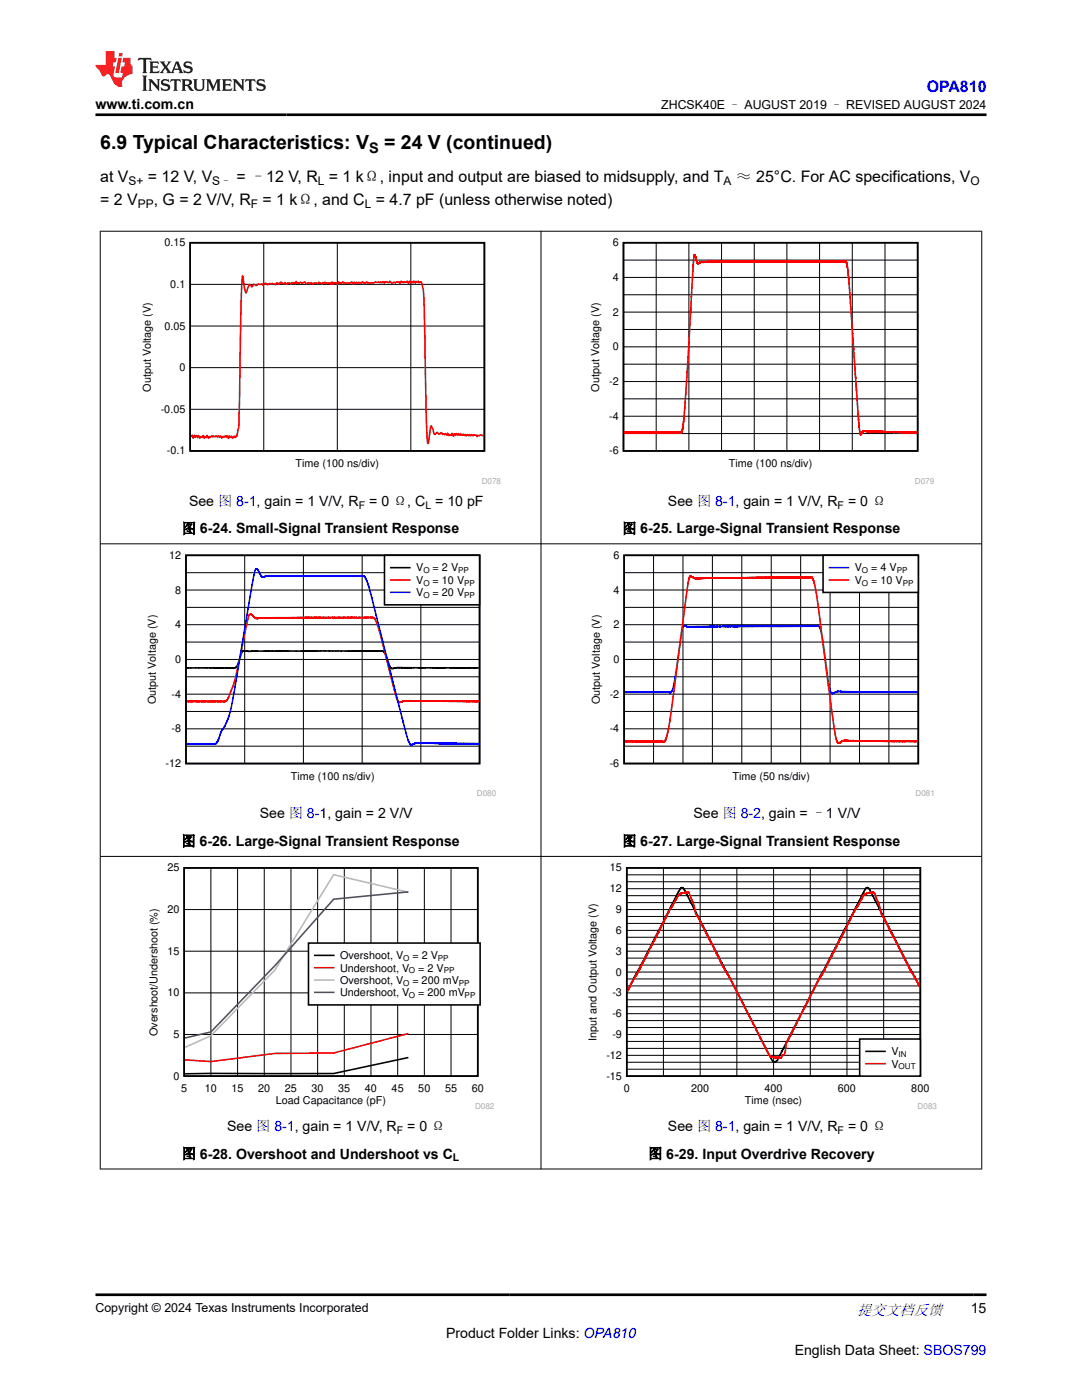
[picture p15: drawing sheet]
<svg xmlns="http://www.w3.org/2000/svg" width="216mm" height="279mm" viewBox="0 0 216 279" stroke-linecap="round" stroke-linejoin="round" font-family="sans-serif">
<defs><g id="words">
<g font-size="3.9">
<text x="20" y="29.8">6.9 Typical Characteristics: V</text>
<text x="76.7" y="29.8">= 24 V (continued)</text>
</g>
<text font-size="3.2" fill="#00f" x="184.9" y="18.3">OPA810</text>
<g font-size="3.2">
<text x="20" y="36.3">at V</text>
<text x="20" y="40.8">= 2 V</text>
<text x="29.5" y="36.3">= 12 V, V</text>
<text x="30.7" y="40.8">, G = 2 V/V, R</text>
<text x="47.2" y="36.3">= –12 V, R = 1 kΩ, input and output are biased to midsupply, and T</text>
<text x="52.4" y="40.8">= 1 kΩ, and C = 4.7 pF (unless otherwise noted)</text>
<text x="146.9" y="36.3">≈ 25°C. For AC specifications, V</text>
</g>
<text font-size="3" fill="#00f" x="171" y="262.4">提交文档反馈</text>
<text font-size="2.9" x="73.6" y="30.6">S</text>
<g font-size="2.8">
<text x="19" y="21.7">www.ti.com.cn</text>
<text x="37.7" y="100.9">See 图 8-1, gain = 1 V/V, R</text>
<text x="73.7" y="100.9">= 0 Ω, C = 10 pF</text>
<text x="133.3" y="100.9">See 图 8-1, gain = 1 V/V, R</text>
<text x="169.2" y="100.9">= 0 Ω</text>
<text x="36.3" y="106.4">图 6-24. Small-Signal Transient Response</text>
<text x="124.2" y="106.4">图 6-25. Large-Signal Transient Response</text>
<text x="51.8" y="163.3">See 图 8-1, gain = 2 V/V</text>
<text x="138.4" y="163.3">See 图 8-2, gain = –1 V/V</text>
<text x="36.2" y="168.8">图 6-26. Large-Signal Transient Response</text>
<text x="124.2" y="168.8">图 6-27. Large-Signal Transient Response</text>
<text x="45.3" y="225.7">See 图 8-1, gain = 1 V/V, R</text>
<text x="81.3" y="225.7">= 0 Ω</text>
<text x="133.3" y="225.7">See 图 8-1, gain = 1 V/V, R</text>
<text x="169.2" y="225.7">= 0 Ω</text>
<text x="36.3" y="231.2">图 6-28. Overshoot and Undershoot vs C</text>
<text x="129.3" y="231.2">图 6-29. Input Overdrive Recovery</text>
<text x="193.7" y="262.1">15</text>
<text x="89" y="266.9">Product Folder Links: OPA810</text>
<text x="158.6" y="270.3">English Data Sheet: SBOS799</text>
</g>
<g font-size="2.5">
<text x="131.9" y="21.8">ZHCSK40E – AUGUST 2019 – REVISED AUGUST 2024</text>
<text x="19" y="261.8">Copyright © 2024 Texas Instruments Incorporated</text>
</g>
<g font-size="2.4">
<text x="25.6" y="36.9">S+</text>
<text x="27.5" y="41.5">PP</text>
<text x="42.4" y="36.9">S–</text>
<text x="50.1" y="41.5">F</text>
<text x="63.4" y="36.9">L</text>
<text x="72.8" y="41.5">L</text>
<text x="144.4" y="36.9">A</text>
<text x="193.6" y="36.9">O</text>
</g>
<g font-size="2.2">
<text x="32.8" y="49.1">0.15</text>
<text x="122.3" y="49.1">6</text>
<text x="34" y="57.5">0.1</text>
<text x="122.3" y="56.1">4</text>
<text x="32.8" y="65.8">0.05</text>
<text x="122.3" y="63">2</text>
<text x="122.3" y="69.9">0</text>
<text x="35.8" y="74.1">0</text>
<text x="121.5" y="76.9">-2</text>
<text x="30.1" y="78.1" transform="rotate(-90 30.1 78.1)">Output Voltage (V)</text>
<text x="32.1" y="82.4">-0.05</text>
<text x="119.6" y="78.1" transform="rotate(-90 119.6 78.1)">Output Voltage (V)</text>
<text x="121.5" y="83.8">-4</text>
<text x="33.3" y="90.7">-0.1</text>
<text x="59" y="93.2">Time (100 ns/div)</text>
<text x="121.5" y="90.7">-6</text>
<text x="145.4" y="93.2">Time (100 ns/div)</text>
<text x="33.8" y="111.5">12</text>
<text x="122.4" y="111.5">6</text>
<text x="35" y="118.5">8</text>
<text x="83" y="114.1">V</text>
<text x="83" y="116.5">V</text>
<text x="83" y="119">V</text>
<text x="86.3" y="114.1">= 2 V</text>
<text x="86.3" y="116.5">= 10 V</text>
<text x="86.3" y="119">= 20 V</text>
<text x="122.4" y="118.5">4</text>
<text x="170.6" y="114.1">V</text>
<text x="170.6" y="116.5">V</text>
<text x="173.9" y="114.1">= 4 V</text>
<text x="173.9" y="116.5">= 10 V</text>
<text x="35" y="125.4">4</text>
<text x="122.4" y="125.4">2</text>
<text x="35" y="132.3">0</text>
<text x="122.4" y="132.3">0</text>
<text x="31.1" y="140.5" transform="rotate(-90 31.1 140.5)">Output Voltage (V)</text>
<text x="34.2" y="139.2">-4</text>
<text x="119.7" y="140.5" transform="rotate(-90 119.7 140.5)">Output Voltage (V)</text>
<text x="121.7" y="139.2">-2</text>
<text x="34.2" y="146.2">-8</text>
<text x="121.7" y="146.2">-4</text>
<text x="33" y="153.1">-12</text>
<text x="58" y="155.6">Time (100 ns/div)</text>
<text x="121.7" y="153.1">-6</text>
<text x="146.1" y="155.6">Time (50 ns/div)</text>
<text x="33.4" y="173.9">25</text>
<text x="121.7" y="173.9">15</text>
<text x="121.7" y="178.1">12</text>
<text x="33.4" y="182.2">20</text>
<text x="122.9" y="182.2">9</text>
<text x="33.4" y="190.5">15</text>
<text x="67.9" y="191.4">Overshoot, V</text>
<text x="82.3" y="191.4">= 2 V</text>
<text x="122.9" y="190.5">3</text>
<text x="122.9" y="186.4">6</text>
<text x="67.9" y="193.9">Undershoot, V</text>
<text x="67.9" y="196.4">Overshoot, V</text>
<text x="82.3" y="196.4">= 200 mV</text>
<text x="83.5" y="193.9">= 2 V</text>
<text x="122.9" y="194.7">0</text>
<text x="33.4" y="198.9">10</text>
<text x="67.9" y="198.8">Undershoot, V</text>
<text x="83.5" y="198.8">= 200 mV</text>
<text x="122.2" y="203">-6</text>
<text x="122.2" y="198.9">-3</text>
<text x="31.4" y="206.8" transform="rotate(-90 31.4 206.8)">Overshoot/Undershoot (%)</text>
<text x="34.6" y="207.2">5</text>
<text x="119" y="207.7" transform="rotate(-90 119 207.7)">Input and Output Voltage (V)</text>
<text x="122.2" y="207.2">-9</text>
<text x="34.6" y="215.5">0</text>
<text x="121" y="215.5">-15</text>
<text x="121" y="211.3">-12</text>
<text x="177.9" y="210.6">V</text>
<text x="177.9" y="213">V</text>
<text x="36.2" y="217.9">5</text>
<text x="40.9" y="217.9">10</text>
<text x="46.2" y="217.9">15</text>
<text x="51.5" y="217.9">20</text>
<text x="55" y="220.4">Load Capacitance (pF)</text>
<text x="56.9" y="217.9">25</text>
<text x="62.2" y="217.9">30</text>
<text x="67.5" y="217.9">35</text>
<text x="72.8" y="217.9">40</text>
<text x="78.2" y="217.9">45</text>
<text x="83.5" y="217.9">50</text>
<text x="88.8" y="217.9">55</text>
<text x="94.1" y="217.9">60</text>
<text x="124.5" y="217.9">0</text>
<text x="137.9" y="217.9">200</text>
<text x="148.6" y="220.4">Time (nsec)</text>
<text x="152.6" y="217.9">400</text>
<text x="167.2" y="217.9">600</text>
<text x="181.8" y="217.9">800</text>
</g>
<g font-size="2.1">
<text x="71.6" y="101.5">F</text>
<text x="84.9" y="101.5">L</text>
<text x="167.1" y="101.5">F</text>
<text x="79.2" y="226.3">F</text>
<text x="167.1" y="226.3">F</text>
<text x="90.4" y="231.8">L</text>
</g>
<g font-size="1.6" fill="#a8a8a8">
<text x="96.1" y="96.6">D078</text>
<text x="182.6" y="96.6">D079</text>
<text x="95.2" y="159">D080</text>
<text x="182.7" y="158.9">D081</text>
<text x="94.8" y="221.3">D082</text>
<text x="183.1" y="221.3">D083</text>
</g>
<g font-size="1.6">
<text x="84.5" y="114.4">O</text>
<text x="84.5" y="116.9">O</text>
<text x="84.5" y="119.3">O</text>
<text x="91.4" y="114.4">PP</text>
<text x="92.6" y="116.9">PP</text>
<text x="92.6" y="119.3">PP</text>
<text x="172" y="114.4">O</text>
<text x="172" y="116.9">O</text>
<text x="179" y="114.4">PP</text>
<text x="180.1" y="116.9">PP</text>
<text x="80.4" y="191.8">O</text>
<text x="87.4" y="191.8">PP</text>
<text x="80.4" y="196.7">O</text>
<text x="81.6" y="194.3">O</text>
<text x="88.5" y="194.3">PP</text>
<text x="91.5" y="196.7">PP</text>
<text x="81.6" y="199.2">O</text>
<text x="92.7" y="199.2">PP</text>
<text x="179.3" y="211">IN</text>
<text x="179.3" y="213.4">OUT</text>
</g>
</g></defs>
<path d="M37.9 48.4h58.8v41.6h-58.8zM124.4 48.4h58.7v41.6h-58.7zM37.1 110.8h58.6v41.6h-58.6zM37.3 133.3h9.5l.5-.3 .9-2.7 .3-.4h.2l1 .1 26.6-.1 .5 .3 .9 2.7 .5 .5 1.3-.2 16 .1" fill="none" stroke="#000" stroke-width=".31"/>
<g fill="none" stroke="#000" stroke-width=".2">
<path d="M37.9 56.8h58.8M52.6 48.4v41.6M67.3 48.4v41.6M82 48.4v41.6M124.4 58.8h58.7M124.4 55.4h58.7M124.4 51.9h58.7M130.9 48.4v41.6M137.5 48.4v41.6M144 48.4v41.6M150.5 48.4v41.6M157 48.4v41.6"/>
<path d="M163.5 48.4v41.6M170.1 48.4v41.6M176.6 48.4v41.6M37.9 73.4h58.8M37.9 65.1h58.8M124.4 79.6h58.7M124.4 76.1h58.7M124.4 72.7h58.7M124.4 69.2h58.7M124.4 65.8h58.7M124.4 62.3h58.7M37.9 81.7h58.8"/>
<path d="M124.4 86.5h58.7M124.4 83.1h58.7M37.1 117.8h58.6M37.1 114.3h58.6M48.8 110.8v41.6M60.5 110.8v41.6M72.3 110.8v41.6M84 110.8v41.6M37.1 138.5h58.6M37.1 135.1h58.6M37.1 131.6h58.6M37.1 128.1h58.6"/>
<path d="M37.1 124.7h58.6M37.1 121.2h58.6M37.1 148.9h58.6M37.1 145.5h58.6M37.1 142h58.6"/>
</g>
<path d="M96.5 86.9l-.7-.1-.2 .2-.3-.1-.1 .3-.2-.4-.3 .1-.1-.2-.3 .2-.1-.2-.3 .3-.2-.3-.3 .2-.1-.2-.3 .3-.2-.3-.3 .2-.1-.3-.2 .3-.2-.3-.3 .2-.2-.3-.1 .3-.3-.3-.2 .4-.3-.4-.1 .6-.3-.6-.1 .4-.3-.2-.2 .2-.3-.4-.1 .3-.3-.3-.2 .3-.3-.2-.1 .1-.2-.4-.3 .3-.1-.1-.1 .1-.3-.3h-.2l-.3 .4h-.1l-.6-1.7-.2 .1-.4 3.1-.2 .3-.2-4.9-.5-23.5a11.7 11.7 0 0 0-.6-3.8l-.4 .1-.1-.3-.3 .2-.2-.2-.1 .4-.3-.4-.2 .4-.1-.3-.3 .3-.3-.4-.2 .5-.3-.5-.1 .3-.3-.2-.1 .2-.6-.3-.3 .5-.2-.3-.3 .1-.1-.2-.3 .3-.3-.2-.3 .2-.6-.4-.1 .3-.3-.1-.5-.1-.1 .3-.3-.3-.1 .2-.3-.1-.2 .1-.9-.1-.4 .2-.3-.1-.1 .1-.5-.1-.1 .1-.3-.3-.2 .3-.1-.1-.3 .2-.3-.4-.4 .3-.3-.2-.2 .2-.3-.2-.3 .2-.1-.2-.3 .3-.2-.3a1.77 1.77 0 0 1-1.4 .2h-.2l-.3-.2-.1 .3-.3-.2-.2 .2-.1-.3-.3 .4-.1-.2-.3 .1-.3-.2-.2 .4-.1-.5-.2 .1-.1 .3-.2-.2-.7 .1-.3-.3-.1 .2-.3-.1-.2 .3-.3-.2-.1 .1-.2-.3-.3 .3-.3-.2-.4 .1-.1 .2-.3-.3-.2 .2-.4-.2-.5 .2-.3-.3-.5 .3-.3-.3-.3 .3-.2-.2-.1 .2-.3-.4-.2 .4-.3-.2-.1 .1-.1-.1-.3 .3-.3-.2h-.3l-.3 .3-.3-.4-.3 .2h-.3l-.1-.3-.6 .4-.3-.3-.3 .4-.3-.1a.36 .36 0 0 0-.6 0l-.3-.1-.4 .2-.3-.3-.5 .1-.1 .4-.3-.3h-.6l-.6 .3-.4-.3-.3 .6-.2-.3h-.1l-.3-.2-.6 1.7a8.1 8.1 0 0 1-.6-3.1l-.1-.4a410.7 410.7 0 0 0-.6 25.5l-.2 4.9-.4 1.8-.2-.1-.1 .2-.1-.2h-.2l-.1 .3-.3-.4-.3 .2-.2-.2-.1 .5-.3-.6-.2 .3-.1-.2-.3 .3-.1-.2h-.2l-.1 .4-.3-.5-.2 .3-.3-.3-.1 .2-.3-.2-.2 .2-.3-.2-.1 .2-.1-.2-.3 .3-.3-.2-.2 .4-.3-.6-.1 .4-.3-.1-.2 .3-.1-.6-.3 .4-.2-.2-.2 .4-.3-.6-.2 .5-.1-.5-.3 .4-.2-.5-.3 .6-.1-.5-.3 .3M124.6 86.3l.7-.1v.2l.1-.2 .2 .1 .1-.1 .1 .1 .1-.1v.1v-.1v.2l.3-.2 .1 .1v-.1l.2 .1 .1-.1v.1l.1-.1v.1l.2-.1v.2l.2-.2v.1v-.1l.2 .1 .2-.1v.2l.1-.2 .1 .2v-.2l.1 .1 .1-.1 .2 .2 .1-.2v.1l.1-.1 .2 .1v-.1l.2 .1v-.1l.1 .2 .1-.2v.1l.1-.1 .2 .1v-.1l.1 .2v-.2h.2v.1l.2-.1 .6 .1v-.1l.1 .1 .1-.1v.1l.1-.1v.1l.4-.1v.2v-.2l.1 .1 .1-.1 .1 .2v-.2l.2 .1 .1-.1 .1 .2 .2-.2 .1 .1v-.1v.1v-.1l.3 .1v-.1v.1l.2-.1 .1 .1v-.1l.1 .1v-.1l.3 .1v-.1v.1l.2-.1v.1v-.1l.1 .1 .1-.1 .1 .2 .1-.2 .1 .1 .1-.1v.1l.2-.1v.1l.2-.1v.1v-.1l.1 .1 .2-.1v.1l.1-.1 .1 .1v-.1l.2 .1v-.1v.1l.1-.1 .1 .1v-.1l.2 .1 .3-.1v.1v-.1l.3 .1v-.1v.2l.2-.3 .5-4.5 1.7-28.7 .3-2 .2 .4v-.1l.3 1.3 .2 .1 .6-.4v.2l.1-.2 .4 .2v-.2v.2l.3-.2 .1 .1v-.1l.2 .1v-.1l.4 .1 .1-.1v.1v-.1l.1 .1v-.1l.1 .1 .2-.1v.1v-.1v.1l.1-.1 .1 .1 .1-.1 .2 .1v-.1l.1 .1 .3-.1 .1 .1v-.1l.1 .1v-.1l.1 .1 .2-.1v.1l.3-.2v.2l.2-.1v.1v-.2l.1 .2v-.2v.2v-.2l.3 .2 .1-.2 .1 .2 .2-.2 .1 .2v-.2l.2 .2 .2-.2v.2v-.2v.2l.1-.2 .1 .2 .1-.2v.2l.1-.2v.2l.1-.2 .4 .1v-.1l.1 .2v-.2l.5 .1v-.1l.4 .1v-.1l.1 .2v-.2v.2l.5-.2 .1 .2 .1-.2 .2 .2 .1-.2 .1 .1v-.1h.2v.1l.3-.1v.1l.6-.1 .1 .2 .2-.2v.1l.1-.1 .1 .1v-.1l.2 .1v-.1l.1 .1v-.1l.2 .1 .2-.1v.1l.1-.1v.1l.2-.1 .1 .1 .1-.1v.1h.3l.1-.1 .2 .1v-.1l.2 .1v-.1l.1 .1 .5-.1v.1v-.1v.1l.3-.1 .3 .1v-.1l.1 .1 .3-.1v.1l.1-.1v.1v-.1l.1 .1v-.1l.1 .1 .9-.1 .2 .2v-.2l.3 .1 .2-.1 .1 .1 .2-.1 .1 .2 .1-.2 .1 .1 .1-.1v.1v-.1v.2v-.2l.1 .1 .2-.1 .1 .2 .1-.2v.1l.3-.1 .2 .1v-.1l.1 .1v-.1v.1l.2-.1v.2l.1-.2v.1l.2-.1 .1 .1v-.1l.1 .1 .3-.1 .1 .1 .1-.1v.1l.2-.1 .1 .1v-.1v.2l.2-.2v.1v-.1v.1h.3v-.1l.1 .1 .1-.1v.2l.1-.2 .2 .1v-.1v.1l.2-.1v.1l.1-.1v.1h.2v-.1l.2 .1v-.1v.2l.1-.2v.1l.2-.1v.2l.1-.2v.2v-.2l.1 .1 .2-.1v.2l.1-.2 .2 .1v-.1l.1 .2v-.2l.1 .2 .1-.2 .2 .2v-.2l.1 .2v-.2l.1 .1v-.1h.2l.1 .2v-.2v.2l.2-.2 .1 .1v-.1l.1 .2v-.2l.1 .1v-.1l.3 .2v-.2v.2l.2-.2 .2 .1v-.1l.1 .2 .1-.2v.2l.1-.2 .2 .2v-.2l.1 .2v-.2l.1 .2 .2-.2v.1h.2v-.1l.2 .2 .1-.2v.1l.1-.1 .1 .2 .1-.2v.2l.2-.2v.1l.3-.1v.2l.2-.2 .1 .1 .1-.1 .1 .2v-.2l.1 .2 .1-.2 .1 .2v-.2l.2 .2v-.2l.1 .2v-.2l.2 .2v-.2v.2l.4-.2 .1 .2 .1-.2v.2l.1-.2 .2 .2 .2-.2v.2l.1-.2 .1 .2v-.2v.2l.1-.2v.2l.1-.2 .2 .2 .1-.2 .3 1.2 .3 2.9 1.8 26.3 .5 4.2 .2-.1 .3-.6 .4 .1v-.2l.2 .2v-.1l.2 .1 .1-.1 .3 .2 .1-.1v.1v-.2l.4 .2 .1-.1v.1v-.1l.1 .1 .3-.1 .1 .1v-.1v.1l.1-.1 .2 .1 .1-.1 .2 .1v-.1l.2 .2v-.2l.3 .2 .1-.2 .1 .1 .1-.1 .2 .1 .1-.1 .1 .2 .2-.2 .2 .2v-.2v.2v-.2l.3 .2 .1-.1 .2 .1v-.2v.2l.3-.1 .1 .1v-.1v.1v-.1l.5 .1v-.1l.1 .1v-.1l.1 .1 .1-.1 .4 .1 .2-.1v.1v-.1v.1l.1-.1 .1 .1 .2-.1v.1v-.1v.1l.1-.1 .2 .1 .1-.1 .2 .1v-.1l.1 .1v-.1l.1 .1v-.1v.1l.2-.1 .3 .1v-.1l.1 .1 .2-.1 .1 .1v-.1l.2 .1v-.1v.1l.1-.1 .3 .1 .1-.1 .1 .1v-.1v.1l.2-.1v.1v-.1v.1l.1-.1 .2 .1 .1-.1v.1l.1-.1v.1h.3M37.3 140h7.6l.4-.3 1.5-3.8 2.6-12 .3-1.1 .3-.2h.2l.7 .7 .4 .1 2.4-.1 20.8-.1 .4 .6 .7 1.8 3.2 12.6 .4 1.4 .4 .5 1.4-.3 14.5 .2" fill="none" stroke="#f00" stroke-width=".31"/>
<path d="M95.5 148.4l-12.1-.1-1.3 .4-.4-.4-1-3.1-6.8-27.1-.6-1.9-.6-1.2-.4-.1h-18.5l-1.3 .2-.4-.2-.6-1.2-.4-.2-.3 .6-.5 2.7-3.9 22.8-.5 2.5-.5 1.7-.6 1.3-.6 .8-.7 2-.4 .5h-5.8" fill="none" stroke="#00f" stroke-width=".31"/>
<path d="M76.7 110.8h19v9.9h-19z" fill-rule="evenodd" fill="#fff"/>
<path d="M76.7 110.8h19v9.9h-19zM78 113.3h3.8M124.5 110.8h58.7v41.6h-58.7z" fill="none" stroke="#000" stroke-width=".31"/>
<path d="M78 115.8h3.8M183.1 147.9h-11.8l-1-.1v.1l-.2-.1-.2 .1-1.4-.2-1.1 .6-.3-.2-.3-1-.5-2.8-3.2-24.6-.6-3.2-.5-1.3-.9 .1-.7-.1-18.6 .1-3 .2-1-.6-.3 .5-.2 .9-3.6 27.4-.8 3.9-.4 .5-.5-.2h-7.3" fill="none" stroke="#f00" stroke-width=".31"/>
<path d="M78 118.2h3.8M124.7 138.1l9.1 .1 .2-.1 .3-.9 .4-2.1 1.3-9 .3-1 .2-.2 1 .3 6.7-.2h18.7l.4-.1 .4 .6 .3 1.2 1.4 9.9 .3 1.3 .3 .5 1.4-.4 15.7 .1" fill="none" stroke="#00f" stroke-width=".31"/>
<g fill="none" stroke="#000" stroke-width=".2">
<path d="M124.5 117.8h58.8M124.5 114.3h58.8M130.4 110.8v41.6M136.3 110.8v41.6M142.2 110.8v41.6M148 110.8v41.6M153.9 110.8v41.6M159.8 110.8v41.6M165.6 110.8v41.6M171.5 110.8v41.6M177.4 110.8v41.6M124.5 138.5h58.8"/>
<path d="M124.5 135.1h58.8M124.5 131.6h58.8M124.5 128.1h58.8M124.5 124.7h58.8M124.5 121.2h58.8M124.5 148.9h58.8M124.5 145.5h58.8M124.5 142h58.8"/>
</g>
<path d="M164.2 110.8h19v7.4h-19z" fill-rule="evenodd" fill="#fff"/>
<path d="M164.2 110.8h19v7.4h-19zM36.8 173.2h58.5v41.6h-58.5zM81.5 211.1l-14.9 3.1-29.7 .1" fill="none" stroke="#000" stroke-width=".31"/>
<path d="M165.5 113.3h3.8" fill="none" stroke="#00f" stroke-width=".31"/>
<path d="M165.5 115.7h3.8M81.5 206.3l-14.9 3.9h-11.7l-12.8 1.7-5.2-.4" fill="none" stroke="#f00" stroke-width=".31"/>
<g fill="none" stroke="#000" stroke-width=".2">
<path d="M42.1 173.2v41.6M47.4 173.2v41.6M52.7 173.2v41.6M58.1 173.2v41.6M63.4 173.2v41.6M68.7 173.2v41.6M74 173.2v41.6M79.4 173.2v41.6M84.7 173.2v41.6M90 173.2v41.6M36.8 198.1h58.5M36.8 189.8h58.5"/>
<path d="M36.8 181.5h58.5M36.8 206.5h58.5"/>
</g>
<path d="M81.5 178.1l-14.9-3.5-11.7 19-12.8 13.1-5.2 2.3" fill="none" stroke="#b8b8b8" stroke-width=".31"/>
<path d="M81.5 178l-14.9 1.5-11.7 13.2-12.8 13.2-5.2 1.3" fill="none" stroke="#295c75" stroke-width=".31"/>
<path d="M61.6 188.2h34.2v12.4h-34.2z" fill-rule="evenodd" fill="#fff"/>
<path d="M125.1 173.2h58.5v41.6h-58.5zM61.6 188.2h34.2v12.4h-34.2zM62.8 190.7h3.8M183.5 196.9l-9.9-19.2-.4-.5h-.2l-.3 .2-.8 1.5-16.8 32.7-.4 .4h-.3l-1.1-1.8-16.3-31.8-.7-1.2-.2-.1-.3 .1-.4 .8-10.2 19.8" fill="none" stroke="#000" stroke-width=".31"/>
<path d="M62.8 193.1h3.8M183.5 196.9l-1-2-.9-1.4-5.2-10.2-.5-.8-.5-2.1-.9-2.2-.3-.1-1.3 .2-.7 .5-1.8 3.2-5.8 11.5-1.4 2.3-5.2 10.3-.9 1.8-.2 .1-.3 2.2-.3 .4-.2-.1-.2 .7-.4-.2v.2l-.2-.2-.5 .1v-.1l-.3 .1-.6-.2-.3-.2-.5-.8-7.4-14.7-1-1.5-.4-.8v.1l-4.2-8.5-1.3-2.1-.6-2.5-.7-1.7-.4-.1-.9 .2v-.2l-.9 .6-.9 1.9-.6 .6-6 12-1.3 2.1-1.3 2.6" fill="none" stroke="#f00" stroke-width=".31"/>
<path d="M62.8 195.6h3.8" fill="none" stroke="#b8b8b8" stroke-width=".31"/>
<path d="M62.8 198h3.8" fill="none" stroke="#295c75" stroke-width=".31"/>
<g fill="none" stroke="#000" stroke-width=".2">
<path d="M125.1 178.8h58.6M125.1 177.4h58.6M125.1 176h58.6M125.1 174.6h58.6M132.4 173.2v41.6M139.7 173.2v41.6M147 173.2v41.6M154.4 173.2v41.6M161.7 173.2v41.6M169 173.2v41.6M176.3 173.2v41.6M125.1 199.5h58.6"/>
<path d="M125.1 198.1h58.6M125.1 196.8h58.6M125.1 195.4h58.6M125.1 194h58.6M125.1 192.6h58.6M125.1 191.2h58.6M125.1 189.8h58.6M125.1 188.4h58.6M125.1 187.1h58.6M125.1 185.7h58.6M125.1 184.3h58.6M125.1 182.9h58.6"/>
<path d="M125.1 181.5h58.6M125.1 180.1h58.6M125.1 213.4h58.6M125.1 212h58.6M125.1 210.6h58.6M125.1 209.2h58.6M125.1 207.8h58.6M125.1 206.5h58.6M125.1 205.1h58.6M125.1 203.7h58.6M125.1 202.3h58.6M125.1 200.9h58.6"/>
</g>
<path d="M171.5 207.4h12.1v7.4h-12.1z" fill-rule="evenodd" fill="#fff"/>
<path d="M171.5 207.4h12.1v7.4h-12.1zM172.8 209.8h3.8" fill="none" stroke="#000" stroke-width=".31"/>
<path d="M172.8 212.3h3.8" fill="none" stroke="#f00" stroke-width=".31"/>
<path d="M19.9 46.1h176.1M20 46.1v187.3M107.9 46.1v187.3M195.9 46.1v187.3M19.9 108.5h176.1M19.9 170.9h176.1M19.9 233.3h176.1" fill="none" stroke="#000" stroke-width=".2"/>
<path d="M27.7 11.6l-.2 .5 .5-.2h.6v.1v2.2l-.2 .4h1l-.2-.4v-2.2v-.1h.5l.5 .2-.1-.5zM29.8 12.3l.2 .4v1.5l-.2 .4h1.9l.1-.6a1.08 1.08 0 0 1-1.3 .2v-.7h.6l.4 .2v-.7l-.4 .2h-.6v-.5l.2-.2a1 1 0 0 1 1 .3l-.1-.5zM31.8 12.3l1 1.1-1 1.2h.9l-.2-.2 .4-.8 .5 .8-.2 .2h1.6l-.2-.2 .1-.5h1l.1 .5-.1 .2h.9l-.2-.3-.8-2h-.5l-1 2.2-.8-1.1 .9-1.1h-.8l.2 .2-.5 .6-.3-.6 .1-.2zM35.2 12.7l.4 1h-.8zM36.8 12.4a.65 .65 0 0 0-.2 .7 .65 .65 0 0 0 .6 .5l.7 .1 .1 .3a.79 .79 0 0 1-.7 .4 .79 .79 0 0 1-.7-.5l.1 .7 .2-.1a.93 .93 0 0 0 1.1 .1 .93 .93 0 0 0 .4-1 1.46 1.46 0 0 0-1.2-.6l-.1-.3a1.09 1.09 0 0 1 1.2 .2l-.2-.6-.1 .1-.6-.2zM28.4 15.1l.2 .4v2.2l-.2 .4h1l-.2-.4v-2.2l.2-.4zM29.6 15.8l.2 .4v1.5l-.2 .4h.8l-.3-.4v-1.3l1.7 1.8v-2l.2-.4h-.8l.2 .2 .1 1.1-1.2-1.3zM32.3 15.9a.65 .65 0 0 0-.2 .8 .65 .65 0 0 0 .7 .4l.6 .2 .1 .2a.79 .79 0 0 1-.7 .4 .79 .79 0 0 1-.7-.5l.1 .7 .2-.1a.93 .93 0 0 0 1.1 .1 .93 .93 0 0 0 .4-.9 1.46 1.46 0 0 0-1.2-.6l-.1-.4a1.09 1.09 0 0 1 1.2 .2l-.2-.6-.1 .1-.6-.1zM34.1 15.8l-.1 .6a.63 .63 0 0 1 .7-.3l.1 1.6-.3 .4h1l-.2-.4v-1.6a.66 .66 0 0 1 .8 .3l-.1-.6zM36.2 15.8l.2 .4v1.5l-.2 .4h.9l-.2-.2v-.7h.5l.1 .2a.79 .79 0 0 0 1.2 .6l-1-.9a.61 .61 0 0 0 .6-.6 .61 .61 0 0 0-.5-.7zM36.9 16.1h.2a.47 .47 0 0 1 .5 .1 .47 .47 0 0 1 .1 .5l-.2 .1-.6 .1zM38.5 15.8l.2 .2a2.27 2.27 0 0 0 .4 2 1.04 1.04 0 0 0 1.7-.7v-1.3l.2-.2h-.8l.2 .4v1.1a.6 .6 0 0 1-.6 .6 .6 .6 0 0 1-.6-.6v-1.1l.3-.4zM41.1 15.8l.2 .4v1.5l-.2 .4h.7l-.2-.4v-1.4l.9 1.9 .8-1.9v1.4l-.2 .4h1l-.3-.4v-1.5l.3-.4h-.8l-.7 1.5-.7-1.5zM44.3 15.8l.2 .4v1.5l-.2 .4h1.9l.1-.6a1.09 1.09 0 0 1-1.3 .2v-.7h.6l.4 .2v-.6l-.4 .2h-.6v-.6l.2-.1a1.01 1.01 0 0 1 1 .3l-.1-.6zM46.4 15.8l.3 .4v1.5l-.3 .4h.8l-.2-.4v-1.3l1.6 1.8v-2l.2-.4h-.7l.2 .2v1.1l-1.2-1.3zM49 15.8l-.1 .6a.63 .63 0 0 1 .8-.3v1.6l-.3 .4h1l-.2-.4v-1.6a.66 .66 0 0 1 .8 .3l-.1-.6zM51.4 15.9a.65 .65 0 0 0-.2 .8 .65 .65 0 0 0 .6 .4l.6 .2 .2 .2a.79 .79 0 0 1-.8 .4 .79 .79 0 0 1-.6-.5l.1 .7 .2-.1a.93 .93 0 0 0 1 .1 .93 .93 0 0 0 .5-.9 1.46 1.46 0 0 0-1.3-.6l-.1-.4a1.09 1.09 0 0 1 1.3 .2l-.2-.6-.2 .1-.5-.1z" fill="#231f20"/>
<path d="M21.1 10.2v2.8h-2.1l.1 .3 .9 1a.95 .95 0 0 0 .9 .9 .59 .59 0 0 1 .6-.4 .59 .59 0 0 1 .5 .4l.4 .7a1.59 1.59 0 0 0 2.1 1.4 1.61 1.61 0 0 1 1-2.3l1-.3-.1-1.5a1.59 1.59 0 0 1-.4-1.7h-1.4l-.2 .9h.5l-.1 .9h-.5l-.2 1v.2l.4 .1-.2 .9h-.6a.73 .73 0 0 1-1.1-.7l.3-1.5h-.5l.2-.9h.5l.2-.9h-.5v-1.3zM23.6 11.5l-.6 3.1h.7l.6-3.1zM23.8 10.6l-.1 .6h.7l.1-.6z" fill="#ed1c24"/>
<path d="M19 22.9h177.8M19 258.4h177.8" fill="none" stroke="#000" stroke-width=".53"/>
<use href="#words"/>
</svg>
